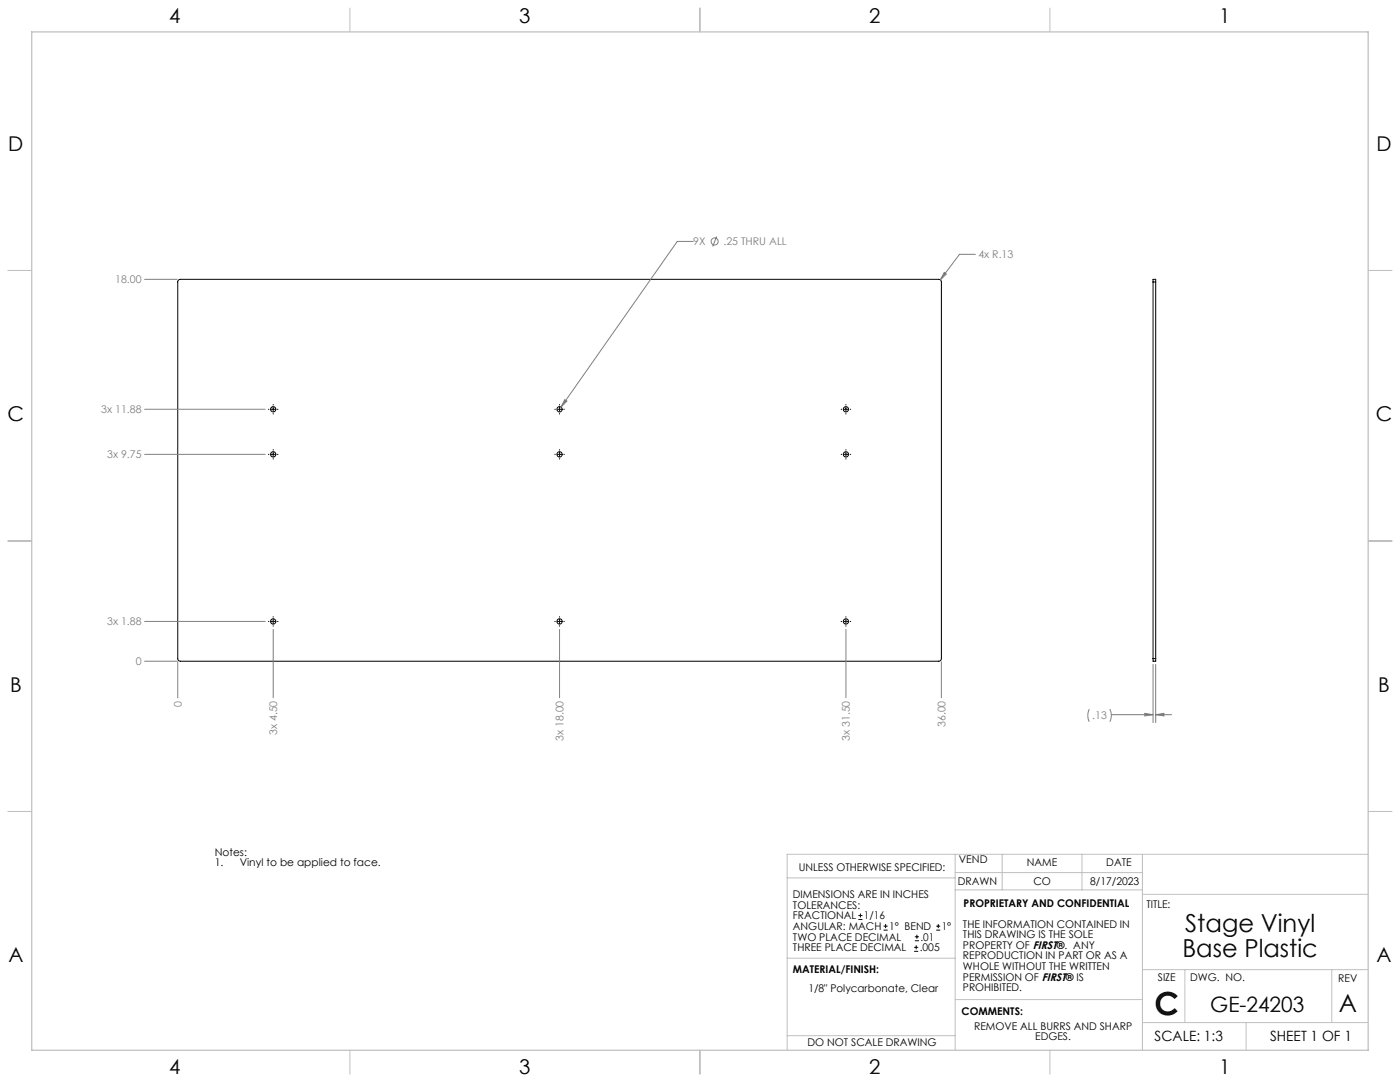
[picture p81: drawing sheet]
<svg xmlns="http://www.w3.org/2000/svg" width="559mm" height="432mm" viewBox="0 0 559 432" stroke-linecap="round" stroke-linejoin="round" font-family="sans-serif">
<defs><g id="words">
<text font-size="12.7" x="460.9" y="405.2">C</text>
<g font-size="9.9">
<text x="473.1" y="372">Stage Vinyl</text>
<text x="472" y="381.9">Base Plastic</text>
<text x="534.3" y="404.1">A</text>
</g>
<text font-size="8.5" x="483.1" y="404">GE-24203</text>
<g font-size="8.1">
<text x="67.6" y="9.3">4</text>
<text x="207.3" y="9.3">3</text>
<text x="347" y="9.3">2</text>
<text x="486.7" y="9.3">1</text>
<text x="3.3" y="60.1">D</text>
<text x="549.4" y="60.1">D</text>
<text x="3" y="168">C</text>
<text x="549.1" y="168">C</text>
<text x="4" y="276">B</text>
<text x="550.1" y="276">B</text>
<text x="3.3" y="383.9">A</text>
<text x="549.4" y="383.9">A</text>
<text x="67.6" y="428.4">4</text>
<text x="207.3" y="428.4">3</text>
<text x="347" y="428.4">2</text>
<text x="486.7" y="428.4">1</text>
</g>
<g font-size="5.6">
<text x="460.9" y="415.2">SCALE: 1:3</text>
<text x="507" y="415.2">SHEET 1 OF 1</text>
</g>
<g font-size="4.2" fill="#808080">
<text x="276.7" y="97.9">9X</text>
<text x="288.8" y="97.9">.25 THRU ALL</text>
<text x="390.5" y="103.1">4x R.13</text>
<text x="46" y="113.1">18.00</text>
<text x="40.4" y="164.9">3x 11.88</text>
<text x="42.8" y="182.9">3x 9.75</text>
<text x="42.8" y="249.6">3x 1.88</text>
<text x="54.2" y="265.5">0</text>
<text x="72.6" y="282" transform="rotate(-90 72.6 282)">0</text>
<text x="436" y="287.1">.13</text>
<text x="110.7" y="293.4" transform="rotate(-90 110.7 293.4)">3x 4.50</text>
<text x="377.4" y="290.2" transform="rotate(-90 377.4 290.2)">36.00</text>
<text x="225" y="295.7" transform="rotate(-90 225 295.7)">3x 18.00</text>
<text x="339.3" y="295.7" transform="rotate(-90 339.3 295.7)">3x 31.50</text>
</g>
<g font-size="4.2">
<text x="85.7" y="341.6">Notes:</text>
<text x="85.7" y="345.8">1.</text>
<text x="95.7" y="345.8">Vinyl to be applied to face.</text>
<text x="318.8" y="347.7">UNLESS OTHERWISE SPECIFIED:</text>
<text x="382.7" y="344.5">VEND</text>
<text x="409.9" y="345.7">NAME</text>
<text x="441.6" y="345.7">DATE</text>
<text x="382.3" y="353.3">DRAWN</text>
<text x="412.5" y="353.3">CO</text>
<text x="435.1" y="353.3">8/17/2023</text>
<text x="316.5" y="358.5">DIMENSIONS ARE IN INCHES</text>
<text x="316.5" y="362.7">TOLERANCES:</text>
<text x="384.6" y="361.9">PROPRIETARY AND CONFIDENTIAL</text>
<text x="457.6" y="362.3">TITLE:</text>
<text x="316.5" y="371.2">ANGULAR: MACH</text>
<text x="316.5" y="366.9">FRACTIONAL</text>
<text x="344.8" y="366.9">1/16</text>
<text x="354.9" y="371.2">1° BEND</text>
<text x="375.9" y="371.2">1°</text>
<text x="384.4" y="370.2">THE INFORMATION CONTAINED IN</text>
<text x="316.5" y="375.4">TWO PLACE DECIMAL</text>
<text x="367.4" y="375.4">.01</text>
<text x="384.4" y="374.4">THIS DRAWING IS THE SOLE</text>
<text x="316.5" y="379.6">THREE PLACE DECIMAL</text>
<text x="367.1" y="379.6">.005</text>
<text x="384.4" y="378.6">PROPERTY OF FIRST®. ANY</text>
<text x="384.4" y="382.9">REPRODUCTION IN PART OR AS A</text>
<text x="316.5" y="388.4">MATERIAL/FINISH:</text>
<text x="384.4" y="387.1">WHOLE WITHOUT THE WRITTEN</text>
<text x="322.6" y="395.8">1/8&quot; Polycarbonate, Clear</text>
<text x="384.4" y="391.3">PERMISSION OF FIRST® IS</text>
<text x="384.4" y="395.6">PROHIBITED.</text>
<text x="462.2" y="391.3">SIZE</text>
<text x="475.1" y="391.3">DWG. NO.</text>
<text x="534.1" y="391.8">REV</text>
<text x="383.8" y="405.1">COMMENTS:</text>
<text x="388.8" y="410.9">REMOVE ALL BURRS AND SHARP</text>
<text x="322.3" y="417.6">DO NOT SCALE DRAWING</text>
<text x="413.2" y="415.2">EDGES.</text>
</g>
</g></defs>
<g fill="none" stroke="#c0c0c0" stroke-width=".4">
<path d="M139.7 3.2v9.5M279.4 3.2v9.5M419.1 3.2v9.5M3.1 107.9h9.6M546.1 107.9h9.5M3.1 215.9h9.6M546.1 215.9h9.5M3.1 323.8h9.6M546.1 323.8h9.5M314.2 350.3h67M381.2 340.9v78.2M381.2 355.1h74.8"/>
<path d="M381.2 348.2h74.8M400 340.9v14.2M431.9 340.9v14.2M456 340.9v78.2M456 356.9h90.1M546.1 340.9h-231.9v78.2M314.2 382.4h67.2M381.2 398.9h74.8M456 387h90.1M472.9 387v21.1M531.6 387v21.1M139.7 419.1v9.6"/>
<path d="M279.4 419.1v9.6M314.2 413.3h67M419.1 419.1v9.6M456 408.1h90.1M497.4 408.1v11"/>
</g>
<path d="M12.7 12.7h533.4v406.4h-533.4z" fill="none" stroke="#c0c0c0" stroke-width=".5"/>
<g fill="none" stroke="#000" stroke-width=".4">
<path d="M71.1 111.9l.9-.4h303.1l.6 1v150.7l-1 .7-303.1-.1-.7-.8zM460.2 112.5v-1h1.1v1M460.2 112.5h1.1M460.2 112.5v150.3M461.3 112.5v150.3M107.1 163.3h.3M108.2 163.3h1.7M109 161.4v.2M109 162.5v1.7M109 165v.2M109 179.4v.2M110.7 163.3h.2"/>
<path d="M221.4 163.3h.3M222.5 163.3h1.7M223.3 161.4v.2M223.3 162.5v1.7M223.3 165v.2M223.3 179.4v.2M225 163.3h.2M335.7 163.3h.3M336.8 163.3h1.7M337.6 161.4v.2M337.6 162.5v1.7M337.6 165v.2"/>
<path d="M337.6 179.4v.2M339.3 163.3h.2M107.1 181.3h.3M108.2 181.3h1.7M109 180.5v1.7M109 183v.2M110.7 181.3h.2M221.4 181.3h.3M222.5 181.3h1.7M223.3 180.5v1.7M223.3 183v.2M225 181.3h.2"/>
<path d="M335.7 181.3h.3M336.8 181.3h1.7M337.6 180.5v1.7M337.6 183v.2M339.3 181.3h.2M107.1 248h.3M108.2 248h1.7M109 246.1v.2M109 247.2v1.6M109 249.7v.2M110.7 248h.2M221.4 248h.3"/>
<path d="M222.5 248h1.7M223.3 246.1v.2M223.3 247.2v1.6M223.3 249.7v.2M225 248h.2M335.7 248h.3M336.8 248h1.7M337.6 246.1v.2M337.6 247.2v1.6M337.6 249.7v.2M339.3 248h.2M460.2 262.8v1.1h1.1v-1.1"/>
<path d="M460.2 262.8h1.1"/>
<circle cx="109" cy="163.3" r="1.06"/>
<circle cx="223.3" cy="163.3" r="1.06"/>
<circle cx="337.6" cy="163.3" r="1.06"/>
<circle cx="109" cy="181.3" r="1.06"/>
<circle cx="223.3" cy="181.3" r="1.06"/>
<circle cx="337.6" cy="181.3" r="1.06"/>
<circle cx="109" cy="248" r="1.06"/>
<circle cx="223.3" cy="248" r="1.06"/>
<circle cx="337.6" cy="248" r="1.06"/>
</g>
<g fill="none" stroke="#808080" stroke-width=".4">
<path d="M276.7 96.3h-6.4l-46.4 66.2M286.1 94.4l-1.7 4M57.7 111.5h13M376.9 108.7l.8 .7-2.4 2.3zM389.3 101.5h-6.3l-7.7 10.2M225.4 159.5l.9 .6-2.4 2.4zM57.7 163.3h48.2M57.7 181.3h48.2M57.7 248h48.2M109 251.2v27.3M223.3 251.2v27.3M337.6 251.2v27.3"/>
<path d="M57.7 263.9h13M70.9 264.1v14.4M375.7 264.1v14.4M460.2 265.1v23.3M461.3 265.1v23.3M434.8 283l-.6 2 .1 1.7 .5 1.3M443 283l.6 2.4-.6 2.6M443.6 285.2h16.6M456.9 284.7l3.3 .5-3.3 .5zM461.3 285.2l3.3-.5v1zM461.3 285.2h6.3"/>
<circle cx="285.2" cy="96.4" r="1.42"/>
</g>
<path d="M225.4 159.5l-1.5 3 2.4-2.4zM376.9 108.7l-1.6 3 2.4-2.3zM461.3 285.2l3.3-.5v1zM456.9 284.7l3.3 .5-3.3 .5z" fill="#808080"/>
<g fill="none" stroke="#000" stroke-width=".4">
<path d="M342.6 367h1.6M342.6 365.4h1.6M343.4 364.6v1.5M352.7 371.2h1.6M352.7 369.6h1.6M353.5 368.8v1.6M364.9 379.7h1.6M364.9 378.1h1.6M365.2 375.4h1.6M365.2 373.8h1.6M365.7 377.3v1.5M366 373v1.6"/>
<path d="M373.7 371.2h1.6M373.7 369.6h1.6M374.5 368.8v1.6"/>
</g>
<use href="#words"/>
</svg>
